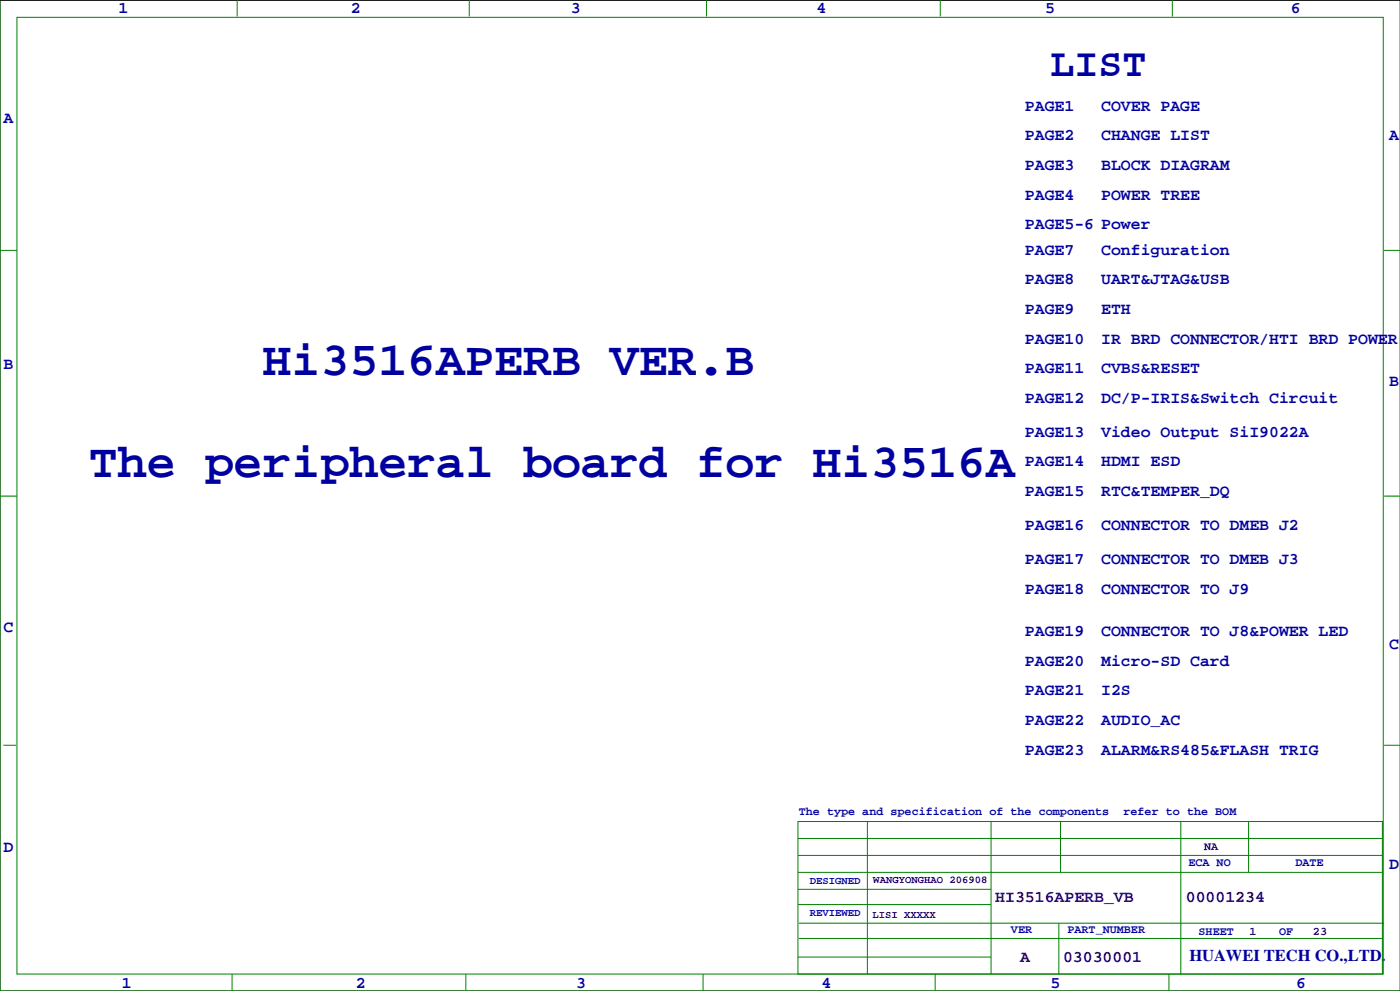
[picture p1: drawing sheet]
<svg xmlns="http://www.w3.org/2000/svg" width="420mm" height="297mm" viewBox="0 0 420 297" stroke-linecap="round" stroke-linejoin="round" font-family="sans-serif">
<defs><g id="words">
<g font-size="14.5" fill="#0000a0">
<text x="78.7" y="112.5">Hi3516APERB VER.B</text>
<text x="26.7" y="143">The peripheral board for Hi3516A</text>
</g>
<text font-size="12" fill="#0000a0" x="315" y="22.8">LIST</text>
<g font-size="4.9" fill="#0000a0">
<text x="35.6" y="3.9">1</text>
<text x="105.2" y="3.9">2</text>
<text x="171.2" y="3.9">3</text>
<text x="244.9" y="3.9">4</text>
<text x="313.4" y="3.9">5</text>
<text x="387.1" y="3.9">6</text>
<text x="307.3" y="33.1">PAGE1</text>
<text x="330.2" y="33.1">COVER PAGE</text>
<text x="1" y="36.9">A</text>
<text x="307.3" y="42">PAGE2</text>
<text x="330.2" y="42">CHANGE LIST</text>
<text x="416.6" y="42">A</text>
<text x="307.3" y="50.9">PAGE3</text>
<text x="330.2" y="50.9">BLOCK DIAGRAM</text>
<text x="307.3" y="59.8">PAGE4</text>
<text x="330.2" y="59.8">POWER TREE</text>
<text x="307.3" y="68.7">PAGE5-6 Power</text>
<text x="307.3" y="76.3">PAGE7</text>
<text x="330.2" y="76.3">Configuration</text>
<text x="307.3" y="85.2">PAGE8</text>
<text x="330.2" y="85.2">UART&amp;JTAG&amp;USB</text>
<text x="307.3" y="94.1">PAGE9</text>
<text x="330.2" y="94.1">ETH</text>
<text x="307.3" y="103">PAGE10</text>
<text x="330.2" y="103">IR BRD CONNECTOR/HTI BRD POWER</text>
<text x="1" y="110.6">B</text>
<text x="307.3" y="111.9">PAGE11</text>
<text x="330.2" y="111.9">CVBS&amp;RESET</text>
<text x="416.6" y="115.7">B</text>
<text x="307.3" y="120.8">PAGE12</text>
<text x="330.2" y="120.8">DC/P-IRIS&amp;Switch Circuit</text>
<text x="307.3" y="130.9">PAGE13</text>
<text x="330.2" y="130.9">Video Output SiI9022A</text>
<text x="307.3" y="139.8">PAGE14</text>
<text x="330.2" y="139.8">HDMI ESD</text>
<text x="307.3" y="148.7">PAGE15</text>
<text x="330.2" y="148.7">RTC&amp;TEMPER_DQ</text>
<text x="307.3" y="158.9">PAGE16</text>
<text x="330.2" y="158.9">CONNECTOR TO DMEB J2</text>
<text x="307.3" y="169">PAGE17</text>
<text x="330.2" y="169">CONNECTOR TO DMEB J3</text>
<text x="307.3" y="177.9">PAGE18</text>
<text x="330.2" y="177.9">CONNECTOR TO J9</text>
<text x="1" y="189.3">C</text>
<text x="307.3" y="190.6">PAGE19</text>
<text x="330.2" y="190.6">CONNECTOR TO J8&amp;POWER LED</text>
<text x="416.6" y="194.4">C</text>
<text x="307.3" y="199.5">PAGE20</text>
<text x="330.2" y="199.5">Micro-SD Card</text>
<text x="307.3" y="208.4">PAGE21</text>
<text x="330.2" y="208.4">I2S</text>
<text x="307.3" y="217.3">PAGE22</text>
<text x="330.2" y="217.3">AUDIO_AC</text>
<text x="307.3" y="226.2">PAGE23</text>
<text x="330.2" y="226.2">ALARM&amp;RS485&amp;FLASH TRIG</text>
<text x="1" y="255.4">D</text>
<text x="416.6" y="260.5">D</text>
<text x="356.6" y="288">HUAWEI TECH CO.,LTD.</text>
<text x="36.6" y="296">1</text>
<text x="106.7" y="296">2</text>
<text x="172.7" y="296">3</text>
<text x="246.4" y="296">4</text>
<text x="315" y="296">5</text>
<text x="388.6" y="296">6</text>
</g>
<g font-size="4.9" fill="#400040">
<text x="298.5" y="270.5">HI3516APERB_VB</text>
<text x="355.6" y="270.5">00001234</text>
<text x="305.9" y="288.3">A</text>
<text x="318.8" y="288.3">03030001</text>
</g>
<g font-size="3.5" fill="#0000a0">
<text x="239.5" y="244.2">The type and specification of the components</text>
<text x="336.9" y="244.2">refer to the BOM</text>
<text x="356.4" y="259.4">ECA NO</text>
<text x="388.5" y="259.4">DATE</text>
<text x="303.1" y="279.7">VER</text>
<text x="320.1" y="279.7">PART_NUMBER</text>
<text x="359.4" y="280.3">SHEET</text>
<text x="383.5" y="280.3">OF</text>
</g>
<g font-size="3.5" fill="#400040">
<text x="361.1" y="254.9">NA</text>
<text x="374.6" y="280.3">1</text>
<text x="393.7" y="280.3">23</text>
</g>
<g font-size="3.2" fill="#0000a0">
<text x="242.8" y="264.9">DESIGNED</text>
<text x="242.8" y="274.5">REVIEWED</text>
</g>
<g font-size="3.2" fill="#400040">
<text x="261.9" y="264.7">WANGYONGHAO 206908</text>
<text x="261.6" y="275.1">LISI XXXXX</text>
</g>
</g></defs>
<path d="M419.9 .1h-419.9v296.9h419.9" fill="none" stroke="#000" stroke-width=".3"/>
<g fill="none" stroke="#008000" stroke-width=".3">
<path d="M0 -.1v297.1h419.9M71.1 0v4.9M140.7 0v4.9M211.8 0v4.9M281.9 0v4.9M351.5 0v4.9M5.1 5.2h409.7v286.8h-409.7zM0 75h5.1M415 75h4.9M0 148.7h5.1M415 148.7h4.9M1 223.4h3.8"/>
<path d="M415 223.4h4.9M239.3 246.2h175.2v45.8h-175.2zM239.3 251.3h175.2M239.3 256.4h175.2M260.1 246.2v45.8M297.2 246.2v45.8M318 246.2v15.3M354.1 246.2v45.8M374.4 246.2v15.3M239.3 266.6h57.9M239.3 261.5h175.2M239.3 271.1h57.9"/>
<path d="M239.5 276.7h175.5M317.5 276.7v15.3M69.6 292v5M139.7 292v5M210.8 292v5M239.3 286.9h57.9M239.5 281.3h175M280.4 292v5M350.5 292v5M383.5 287.4h.1"/>
</g>
<use href="#words"/>
</svg>
